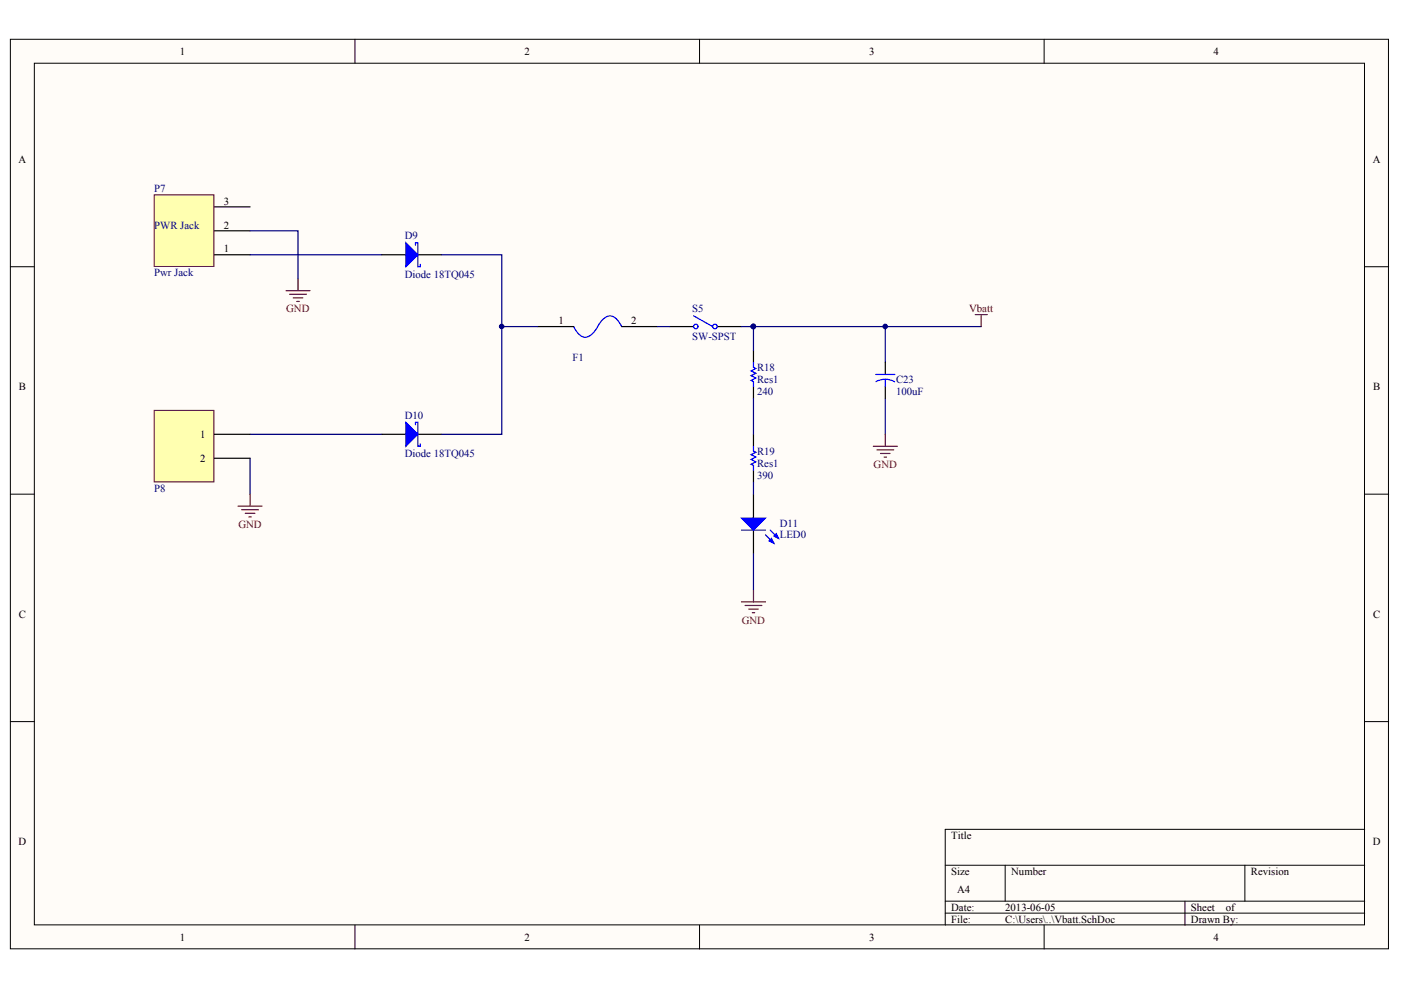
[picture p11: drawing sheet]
<svg xmlns="http://www.w3.org/2000/svg" width="297mm" height="210mm" viewBox="0 0 297 210" stroke-linecap="round" stroke-linejoin="round" font-family="sans-serif">
<defs><g id="words">
<g font-size="2.3">
<text x="38.1" y="11.7">1</text>
<text x="111.2" y="11.7">2</text>
<text x="184.3" y="11.7">3</text>
<text x="257.3" y="11.7">4</text>
<text x="3.9" y="34.5">A</text>
<text x="291.1" y="34.5">A</text>
<text x="47.4" y="43.4">3</text>
<text x="47.4" y="53.5">1</text>
<text x="47.4" y="48.5">2</text>
<text x="118.4" y="68.7">1</text>
<text x="133.8" y="68.7">2</text>
<text x="4" y="82.7">B</text>
<text x="291.1" y="82.7">B</text>
<text x="42.5" y="92.9">1</text>
<text x="42.5" y="97.9">2</text>
<text x="4" y="130.9">C</text>
<text x="291.1" y="130.9">C</text>
<text x="3.9" y="179.2">D</text>
<text x="201.7" y="177.9">Title</text>
<text x="291.1" y="179.2">D</text>
<text x="201.7" y="185.5">Size</text>
<text x="214.4" y="185.5">Number</text>
<text x="265.2" y="185.5">Revision</text>
<text x="202.9" y="189.3">A4</text>
<text x="201.7" y="193.1">Date:</text>
<text x="201.7" y="195.6">File:</text>
<text x="213.1" y="193.1">2013-06-05</text>
<text x="213.1" y="195.6">C:\Users\..\Vbatt.SchDoc</text>
<text x="252.5" y="193.1">Sheet</text>
<text x="252.5" y="195.6">Drawn By:</text>
<text x="259.9" y="193.1">of</text>
<text x="38.1" y="199.4">1</text>
<text x="111.2" y="199.4">2</text>
<text x="184.3" y="199.4">3</text>
<text x="257.3" y="199.4">4</text>
</g>
<g font-size="2.3" fill="#000080">
<text x="32.7" y="40.8">P7</text>
<text x="32.7" y="48.5">PWR Jack</text>
<text x="85.8" y="50.7">D9</text>
<text x="32.7" y="58.6">Pwr Jack</text>
<text x="85.8" y="58.9">Diode 18TQ045</text>
<text x="146.8" y="66.2">S5</text>
<text x="121.4" y="76.6">F1</text>
<text x="146.8" y="72">SW-SPST</text>
<text x="160.5" y="83.7">240</text>
<text x="160.5" y="78.6">R18</text>
<text x="160.5" y="81.2">Res1</text>
<text x="190" y="83.7">100uF</text>
<text x="190" y="81.2">C23</text>
<text x="85.8" y="88.8">D10</text>
<text x="85.8" y="96.9">Diode 18TQ045</text>
<text x="160.5" y="101.5">390</text>
<text x="160.5" y="96.4">R19</text>
<text x="160.5" y="99">Res1</text>
<text x="32.7" y="104.3">P8</text>
<text x="165.3" y="111.6">D11</text>
<text x="165.3" y="114.2">LED0</text>
</g>
<g font-size="2.3" fill="#800000">
<text x="60.7" y="66.2">GND</text>
<text x="205.5" y="66.2">Vbatt</text>
<text x="185.2" y="99.2">GND</text>
<text x="50.5" y="111.9">GND</text>
<text x="157.3" y="132.2">GND</text>
</g>
</g></defs>
<g fill="#fffcf8" stroke="#000" stroke-width=".21">
<path d="M2.2 8.3h292.2v192.9h-292.2z"/>
<path d="M7.3 13.4h282v182.7h-282z"/>
</g>
<g fill="none" stroke="#000" stroke-width=".21">
<path d="M75.3 8.3v5.1M148.3 8.3v5.1M221.4 8.3v5.1M2.2 56.6h5.1M289.3 56.6h5.1M2.2 104.8h5.1M289.3 104.8h5.1M2.2 153h5.1M289.3 153h5.1M289.3 175.8h-88.9v20.3M75.3 196.1v5.1M148.3 196.1v5.1"/>
<path d="M200.4 183.5h88.9M200.4 191.1h88.9M200.4 193.6h88.9M213.1 183.5v7.6M221.4 196.1v5.1M251.2 191.1v5M263.9 183.5v7.6"/>
</g>
<path d="M159.8 69.2h48.2M187.7 69.2v7.7M53 92.1h28M187.7 84.5v7.6" fill="none" stroke="#000080" stroke-width=".25"/>
<path d="M45.4 54h7.6M45.4 48.9h7.6M45.4 43.9h7.6M114 69.2h7.6M131.8 69.2h7.6M142 69.2h5M152.1 69.2h5.1M159.8 74.3v2.6M159.8 81.9v2.6M159.8 104.8v5.1M159.8 112.4v5.1" fill="none" stroke="#000" stroke-width=".25"/>
<g fill="none" stroke="#00f" stroke-width=".25">
<path d="M121.6 69.2a3.1 3.1 0 0 0 2.5 2.3 4.2 4.2 0 0 0 2.6-2.3 3.7 3.7 0 0 1 2.8-2.2 3.3 3.3 0 0 1 2.3 2.2M147 67l4.1 2.2M159.8 76.9v1l.5 .2-1.1 .5 1.1 .5-1.1 .5 1.1 .6-1.1 .5 .6 .2v1M157.2 112.4h5.1M162.3 113.4l1.8 1.8M163.3 112.4l1.8 1.8"/>
<circle cx="147.5" cy="69.2" r=".48"/>
<circle cx="151.6" cy="69.2" r=".49"/>
</g>
<g fill="#00f" stroke="#00f" stroke-width=".25">
<path d="M157.2 109.9h5.1l-2.5 2.5z"/>
<path d="M163.1 114.7l.5-.5 .5 1z"/>
<path d="M164.1 113.7l.5-.5 .5 1z"/>
</g>
<g fill="#000080" stroke="#000080" stroke-width=".21">
<circle cx="187.7" cy="69.2" r=".48"/>
<circle cx="159.7" cy="69.2" r=".48"/>
</g>
<path d="M32.7 41.3h12.6v15.2h-12.6z" fill="#ffffb0" stroke="#800000" stroke-width=".21"/>
<path d="M53 54h28M53 97.2v7.6" fill="none" stroke="#000080" stroke-width=".25"/>
<path d="M32.7 87h12.6v15.2h-12.6z" fill="#ffffb0" stroke="#800000" stroke-width=".21"/>
<path d="M81 54h5.1M88.6 54h5.1M187.7 76.9v2.5M45.4 92.1h7.6M45.4 97.2h7.6M81 92.1h5.1M88.6 92.1h5.1M159.8 92.1v2.5M159.8 99.7v2.5M187.7 81.9v2.6" fill="none" stroke="#000" stroke-width=".25"/>
<g fill="none" stroke="#800000" stroke-width=".25">
<path d="M63.2 59.1v2.5M60.6 61.6h5.1M61.4 62.4h3.6M62.2 63.2h2M62.9 63.9h.5M206.8 66.7h2.5M208 66.7v2.5M185.2 94.6h5M185.9 95.4h3.6M186.7 96.1h2M187.4 96.9h.6M187.7 92.1v2.5"/>
<path d="M50.5 107.3h5.1M51.2 108.1h3.6M52 108.8h2M52.8 109.6h.5M53 104.8v2.5M157.2 127.6h5.1M158 128.4h3.5M158.7 129.1h2.1M159.5 129.9h.5M159.8 125.1v2.5"/>
</g>
<path d="M53 48.9h10.2v10.2M93.7 54h12.7v38.1h-12.7M106.4 69.2h7.6M139.4 69.2h2.6M157.2 69.2h2.6v5.1M159.8 84.5v7.6M159.8 102.2v2.6M159.8 117.5v7.6" fill="none" stroke="#000080" stroke-width=".25"/>
<g fill="#000080" stroke="#000080" stroke-width=".21">
<circle cx="159.7" cy="69.2" r=".48"/>
<circle cx="106.4" cy="69.2" r=".48"/>
</g>
<path d="M88.1 52v-.5h.5v5.1h.5v-.6M185.7 79.4h4M88.1 90.1v-.6h.5v5.1h.5v-.5M159.8 94.6v1l.5 .3-1.1 .5 1.1 .5-1.1 .5 1.1 .5-1.1 .5 .6 .3v1M187.7 80.4l.8 .1 1.2 .4M187.7 80.4l-1.2 .2-.8 .3M187.7 80.4v1.5" fill="none" stroke="#00f" stroke-width=".25"/>
<g fill="#00f" stroke="#00f" stroke-width=".25">
<path d="M86.1 51.5l2.5 2.5-2.5 2.6z"/>
<path d="M86.1 89.5l2.5 2.6-2.5 2.5z"/>
</g>
<use href="#words"/>
</svg>
